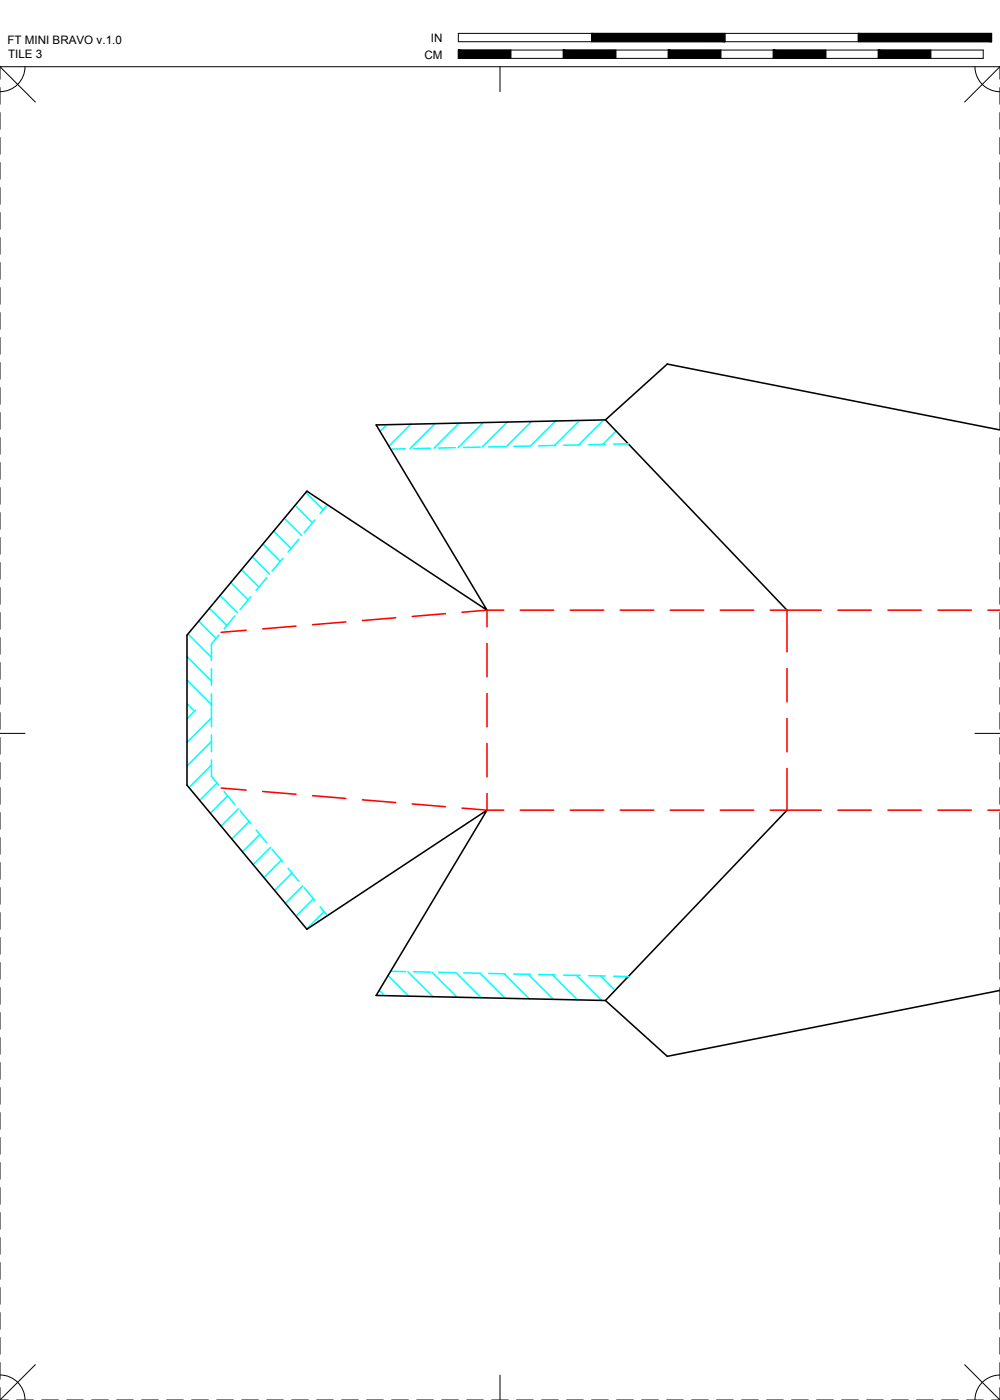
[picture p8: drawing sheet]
<svg xmlns="http://www.w3.org/2000/svg" width="190mm" height="267mm" viewBox="0 0 190 267" stroke-linecap="round" stroke-linejoin="round" font-family="sans-serif">
<defs><g id="words">
<g font-size="2.2">
<text x="1.4" y="8.4">FT MINI BRAVO v.1.0</text>
<text x="1.5" y="11.1">TILE 3</text>
<text x="80.8" y="11.1">CM</text>
<text x="82.1" y="8">IN</text>
</g>
</g></defs>
<!-- layer: 04 BEVEL -->
<g fill="none" stroke="#0ff" stroke-width=".3">
<path d="M115 80l-4.8 4.8M54.2 98.7l3.3 3.3M56.2 96.3l3.3 3.3M58.3 93.8l3.3 3.3M60 99l-2.1 2.5M62.4 96.1l-1.4 1.7M73.7 80.9l-1.3 1.3M77.2 85.5l-2.8 .1M78.3 80.8l-4.2 4.2M82 85.4l-3.2 .1M82.9 80.7l-4.8 4.8M86.7 85.3l-3.1 .1"/>
<path d="M87.5 80.6l-4.8 4.8M91.5 85.2h-3.2M92 80.5l-4.7 4.8M96.3 85.1h-3.2M96.6 80.4l-4.7 4.8M101 85h-3.2M101.2 80.3l-4.7 4.8M105.8 84.9h-3.2M105.8 80.2l-4.8 4.8M110.4 80.1l-4.8 4.8M110.5 84.8h-3.1M115.3 84.7h-3.2"/>
<path d="M117.4 82.1l-2.6 2.6M119.6 84.4l-.2 .2M119.7 84.6h-2.8M37.9 118.3l3.3 3.3M39.9 115.9l3.3 3.3M41.9 113.4l3.3 3.3M44 111l3.3 3.3M44.7 117.3l-2 2.5M46 108.5l3.3 3.3M47.8 113.7l-2.1 2.4M48.1 106.1l3.3 3.3M50.1 103.6l3.3 3.3"/>
<path d="M50.8 110l-2 2.5M52.1 101.2l3.3 3.3M53.9 106.4l-2.1 2.4M56.9 102.7l-2 2.5M35.6 134l1.3 1.3M35.6 129.6l4.7 4.6M35.6 125.1l4.7 4.6M35.8 120.8l4.5 4.4M37.3 135.3l-1.7 1.6M40.3 127.4v3.2M40.3 132.2v6.2M40.3 136.8l-4.7 4.6"/>
<path d="M41.7 121l-1.4 1.7v3.1M40.3 140v3.2M40.3 144.8v3.1l1.4 1.7M40.3 141.2l-4.7 4.7M40.3 145.7l-4.3 4.3M41.3 149.2l-3.3 3.3M42.7 150.8l2 2.4M43.4 151.6l-3.3 3.3M45.4 154.1l-3.3 3.3M45.7 154.5l2.1 2.4M47.5 156.5l-3.3 3.3M48.8 158.1l2 2.4"/>
<path d="M49.5 159l-3.3 3.3M51.5 161.4l-3.3 3.3M51.8 161.8l2.1 2.4M53.6 163.9l-3.3 3.3M54.9 165.4l2 2.5M55.6 166.3l-3.3 3.3M57.7 168.8l-3.3 3.3M57.9 169.1l2.1 2.4M59.7 171.2l-3.3 3.3M61 172.8l1.4 1.6M61.7 173.7l-3.3 3.3M72.3 188.6l1 1.1"/>
<path d="M73.9 185.8l4 4M74.4 185l2.8 .1M77.7 185.1l4.8 4.8M78.8 185.1l3.2 .1M82.3 185.2l4.7 4.8M83.6 185.2l3.1 .1M86.9 185.3l4.7 4.8M88.3 185.3l3.2 .1 4.7 4.8M93.1 185.4l3.2 .1M96.1 185.5l4.7 4.8M97.8 185.5l3.2 .1M100.6 185.6l4.8 4.8"/>
<path d="M102.6 185.7h3.2M105.2 185.7l4.8 4.8M107.4 185.8h3.1M109.8 185.8l4.8 4.8M112.1 185.9h3.2M114.4 185.9l2.8 2.8M116.9 186h2.8M119 186l.4 .4"/>
</g>
<!-- layer: 01 CUT -->
<path d="M115.3 80l11.8-10.6 63.4 12.5M149.9 116.2l-34.6-36.2-43.6 1 21.1 35.2-34.3-22.6-22.9 27.4v28.6l22.9 27.4 34.3-22.7-21.1 35.3 43.6 1 34.6-36.3M190.5 188.7l-63.4 12.5-11.8-10.6" fill="none" stroke="#000" stroke-width=".3"/>
<!-- layer: 02 SCORE -->
<g fill="none" stroke="#f00" stroke-width=".3">
<path d="M56.4 119.3l-6.4 .5M65.9 118.5l-6.4 .5M75.4 117.7l-6.4 .5M84.9 116.9l-6.4 .5M92.8 116.2l-4.8 .4M92.8 116.2h3.1M92.8 116.2v3.2M99.1 116.2h6.4M108.6 116.2h6.4M118.2 116.2h6.3M127.7 116.2h6.3M137.2 116.2h6.4"/>
<path d="M146.7 116.2h9.7M149.9 116.2v8M159.6 116.2h6.4M169.1 116.2h6.4M178.7 116.2h6.3M188.2 116.2h2.3M46.9 120.1l-4.8 .4M92.8 122.6v6.3M92.8 132.1v6.4M149.9 127.3v6.4M149.9 136.9v6.3M42.1 150.1l4.8 .4"/>
<path d="M50 150.8l6.4 .5M59.5 151.6l6.4 .5M69 152.4l6.4 .5M78.5 153.2l6.4 .5M88 153.9l4.8 .4M92.8 154.3h3.1M92.8 141.6v6.4M92.8 151.2v3.1M99.1 154.3h6.4M108.6 154.3h6.4M118.2 154.3h6.3M127.7 154.3h6.3"/>
<path d="M137.2 154.3h6.4M146.7 154.3h9.7M149.9 146.4v7.9M159.6 154.3h6.4M169.1 154.3h6.4M178.7 154.3h6.3M188.2 154.3h2.3"/>
</g>
<!-- layer: 22 TILED -->
<g fill="none" stroke="#000" stroke-width=".19">
<path d="M0 12.7l6.7 6.7M0 16.7v3.2M4.8 12.7a4.8 4.8 0 0 1-4.8 4.8M87.3 6.4h101.6v1.5h-101.6zM87.3 9.5h100v1.6h-100zM95.2 12.7v4.8M97.3 9.5v1.6M107.3 9.5v1.6M112.7 6.4v1.5M117.3 9.5v1.6M127.3 9.5v1.6M137.3 9.5v1.6"/>
<path d="M138.1 6.4v1.5M147.3 9.5v1.6M157.3 9.5v1.6M163.5 6.4v1.5M167.3 9.5v1.6M177.3 9.5v1.6M185.7 12.7a4.8 4.8 0 0 0 4.8 4.8M190.5 12.7h-190.5v2.4M190.5 12.7l-6.7 6.7M190.5 12.7v2.4M190.5 16.7v3.2M0 21.4v3.2"/>
<path d="M0 26.2v3.2M0 31v3.1M0 35.7v3.2M190.5 21.4v3.2M190.5 26.2v3.2M190.5 31v3.1M190.5 35.7v3.2M0 40.5v3.2M0 45.3v3.1M0 50v3.2M0 54.8v3.2M0 59.5v3.2"/>
<path d="M190.5 40.5v3.2M190.5 45.3v3.1M190.5 50v3.2M190.5 54.8v3.2M190.5 59.5v3.2M0 64.3v3.2M0 69.1v3.1M0 73.8v3.2M0 78.6v3.2M190.5 64.3v3.2M190.5 69.1v3.1M190.5 73.8v3.2"/>
<path d="M190.5 78.6v3.2M0 83.4v3.1M0 88.1v3.2M0 92.9v3.2M0 97.6v3.2M190.5 83.4v3.1M190.5 88.1v3.2M190.5 92.9v3.2M190.5 97.6v3.2M0 102.4v3.2M0 107.2v3.1M0 111.9v3.2"/>
<path d="M0 116.7v3.2M190.5 102.4v3.2M190.5 107.2v3.1M190.5 111.9v3.2M190.5 116.7v3.2M0 139.7h4.8M0 121.5v3.1M0 126.2v3.2M0 131v3.2M0 135.7v3.2M185.7 139.7h4.8M190.5 121.5v3.1"/>
<path d="M190.5 126.2v3.2M190.5 131v3.2M190.5 135.7v3.2M0 140.5v3.2M0 145.3v3.1M0 150v3.2M0 154.8v3.2M0 159.6v3.1M190.5 140.5v3.2M190.5 145.3v3.1M190.5 150v3.2M190.5 154.8v3.2"/>
<path d="M190.5 159.6v3.1M0 164.3v3.2M0 169.1v3.2M0 173.8v3.2M0 178.6v3.2M190.5 164.3v3.2M190.5 169.1v3.2M190.5 173.8v3.2M190.5 178.6v3.2M0 183.4v3.1M0 188.1v3.2M0 192.9v3.2"/>
<path d="M0 197.7v3.1M190.5 183.4v3.1M190.5 188.1v3.2M190.5 192.9v3.2M190.5 197.7v3.1M0 202.4v3.2M0 207.2v3.2M0 211.9v3.2M0 216.7v3.2M190.5 202.4v3.2M190.5 207.2v3.2M190.5 211.9v3.2"/>
<path d="M190.5 216.7v3.2M0 221.5v3.1M0 226.2v3.2M0 231v3.2M0 235.8v3.1M190.5 221.5v3.1M190.5 226.2v3.2M190.5 231v3.2M190.5 235.8v3.1M0 240.5v3.2M0 245.3v3.2M0 250v3.2"/>
<path d="M0 254.8v3.2M0 259.6v3.1M6.7 260l-6.7 6.7M183.8 260l6.7 6.7M190.5 240.5v3.2M190.5 245.3v3.2M190.5 250v3.2M190.5 254.8v3.2M190.5 259.6v3.1M0 264.3v2.4M0 266.7h1.6M0 261.9a4.8 4.8 0 0 1 4.8 4.8"/>
<path d="M3.2 266.7h3.1M7.9 266.7h3.2M12.7 266.7h3.2M17.5 266.7h3.1M22.2 266.7h3.2M27 266.7h3.2M31.7 266.7h3.2M36.5 266.7h3.2M41.3 266.7h3.1M46 266.7h3.2M50.8 266.7h3.2M55.6 266.7h3.1"/>
<path d="M60.3 266.7h3.2M65.1 266.7h3.2M69.8 266.7h3.2M74.6 266.7h3.2M79.4 266.7h3.1M84.1 266.7h3.2M88.9 266.7h3.2M93.7 266.7h3.1M95.2 261.9v4.8M98.4 266.7h3.2M103.2 266.7h3.2M107.9 266.7h3.2"/>
<path d="M112.7 266.7h3.2M117.5 266.7h3.1M122.2 266.7h3.2M127 266.7h3.2M131.8 266.7h3.1M136.5 266.7h3.2M141.3 266.7h3.2M146 266.7h3.2M150.8 266.7h3.2M155.6 266.7h3.1M160.3 266.7h3.2M165.1 266.7h3.2"/>
<path d="M169.9 266.7h3.1M174.6 266.7h3.2M179.4 266.7h3.2M184.1 266.7h3.2M188.9 266.7h1.6M190.5 261.9a4.8 4.8 0 0 0-4.8 4.8M190.5 264.3v2.4"/>
</g>
<g fill="#000" stroke="#000" stroke-width=".19">
<path d="M87.3 9.5l10 1.6v-1.6zM87.3 9.5l10 1.6h-10z"/>
<path d="M107.3 9.5l10 1.6v-1.6zM107.3 9.5l10 1.6h-10z"/>
<path d="M127.3 9.5l10 1.6v-1.6zM127.3 9.5l10 1.6h-10z"/>
<path d="M112.7 6.4l25.4 1.5v-1.5zM112.7 6.4l25.4 1.5h-25.4z"/>
<path d="M147.3 9.5l10 1.6v-1.6zM147.3 9.5l10 1.6h-10z"/>
<path d="M167.3 9.5l10 1.6v-1.6zM167.3 9.5l10 1.6h-10z"/>
<path d="M163.5 6.4l25.4 1.5v-1.5zM163.5 6.4l25.4 1.5h-25.4z"/>
</g>
<use href="#words"/>
</svg>
